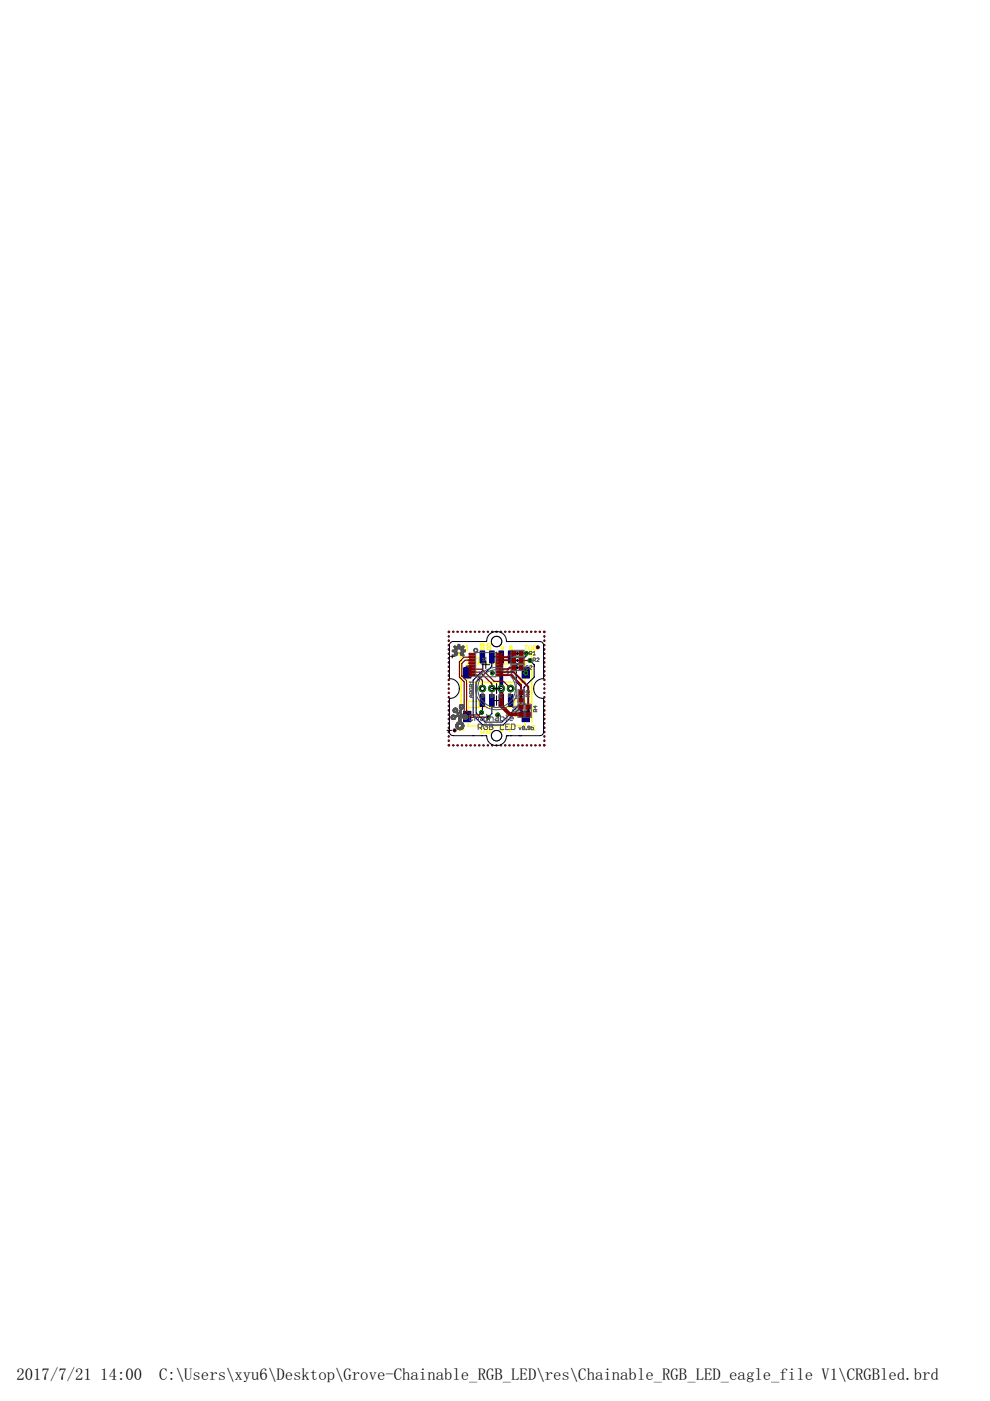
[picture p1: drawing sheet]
<svg xmlns="http://www.w3.org/2000/svg" width="210mm" height="297mm" viewBox="0 0 210 297" stroke-linecap="round" stroke-linejoin="round" font-family="sans-serif">
<defs><g id="words">
<g font-size="3.5">
<text x="3.5" y="292.5">2017/7/21</text>
<text x="21.3" y="292.5">14:00</text>
<text x="33.7" y="292.5">C:\Users\xyu6\Desktop\Grove-Chainable_RGB_LED\res\Chainable_RGB_LED_eagle_file V1\CRGBled.brd</text>
</g>
</g></defs>
<path d="M104.3 139.3h2M105.3 138.3v2M104.3 148.5h2M105.3 147.5v2" fill="none" stroke="#000" stroke-width=".21"/>
<path d="M109.8 138.2h-.5l.5 .7h-.5M110.1 138.1h.2M110.2 138.1v.6h.4M109.2 148.1h.5M109.7 147.6l-.3-.2v.7M109.9 147.4h.3M110 147.4v.6h.4" fill="none" stroke="#505050" stroke-width=".21"/>
<path d="M97.8 138.4v14.7M112.8 138.6v14.5" fill="none" stroke="#ff0" stroke-width=".32"/>
<path d="M97.8 138.4l.5 .5h-1zM112.2 138.9l.6-.5 .5 .5zM112.8 138.4v.2M99.2 150h12.2M99.2 153.2v.7h12.2v-.7M99.2 144v.7h12.2v-.7M99.2 140.8h12.2M101.5 140.8v-1.3h-2.3v1.9M101.5 150v-1.3h-2.3v1.9M109.1 140.8v-1.4h2.3v2M109.1 150v-1.4h2.3v2" fill="none" stroke="#ff0" stroke-width=".25"/>
<g fill="none" stroke="#ff0" stroke-width=".21">
<path d="M96.7 136.9h.6M97 136.9v.9M97.6 136.9v.8l.1 .1 .5-.1v-.8M98.7 136.9l.4 .2v.6l-.1 .1-.5-.1v-.6zM101.9 136.6l.6-.1 .1 .3-.6 .2zM102 137.2l-.1 .2 .1 .3h.5l.1-.1-.1-.4M103.3 137.4l.6-.2 .1 .5h-.7zM103.3 136.6l.6-.1 .1 .3-.6 .2zM106.3 137v.5l.2 .2 .3-.2v-.5M108.1 137.1l.1-.1 .3 .1-.1 .6-.3-.1v-.2h.2M111.2 136.9h.7M111.5 136.9v.9"/>
<path d="M112.2 136.9v.8l.1 .1 .5-.1v-.8M113.3 136.9l.4 .2v.6l-.1 .1-.5-.1v-.6zM97.2 153.9v.9l.6-.9v.9M98.1 154.8h.3M98.1 153.9h.3M98.3 153.9v.9M102 154.6h.7M102 154.5v.2M102.1 154.9l-.1 .2 .1 .3 .6-.1-.1-.4M102.7 154.5v.2M103.2 155.1l.6-.2 .2 .5h-.8zM103.2 154.5v.2"/>
<path d="M103.2 154.6h.8M104 154.5v.2M106.3 154.3v.4l.2 .3 .2-.3v-.4M107.9 154.4l.1-.1 .4 .1-.1 .6-.4-.1v-.3h.2M112.1 153.9v.9l.7-.9v.9M113.1 154.8h.3M113.1 153.9h.3M113.2 153.9v.9"/>
</g>
<g fill="#000080" stroke="#000080" stroke-width=".21">
<path d="M101.8 147.3h1v2.5h-1z"/>
<path d="M103.8 147.3h1v2.5h-1z"/>
<path d="M105.8 147.3h1v2.5h-1z"/>
<path d="M107.8 147.3h1v2.5h-1z"/>
<path d="M98.3 150.8h1.6v2.2h-1.6z"/>
<path d="M110.7 150.8h1.5v2.2h-1.5z"/>
<path d="M101.8 138h1v2.5h-1z"/>
<path d="M103.8 138h1v2.5h-1z"/>
<path d="M105.8 138h1v2.5h-1z"/>
<path d="M107.8 138h1v2.5h-1z"/>
<path d="M98.3 141.6h1.6v2.2h-1.6z"/>
<path d="M110.7 141.6h1.5v2.2h-1.5z"/>
</g>
<g fill="none" stroke="#000080" stroke-width=".42">
<path d="M95.1 134.9v.1M95.1 135.8v.1M95.1 136.7v.1M95.1 137.6v.2M95.1 138.6v.1M95.1 139.5v.1M95.2 133.9l-.1 .1M96.1 133.9h.1M97 133.9h.1M97.9 133.9h.1M98.8 133.9h.1M99.7 133.9h.1"/>
<path d="M100.6 133.9h.2M101.6 133.9h.1M102.5 133.9h.1M103.4 133.9h.1M104.3 133.9h.1M105.2 133.9h.1M106.2 133.9h.1M107.1 133.9h.1M108 133.9h.1M108.9 133.9h.1M109.8 133.9h.1M110.7 133.9h.1"/>
<path d="M111.7 133.9h.1M112.6 133.9h.1M113.5 133.9h.1M114.4 133.9h.1M115.3 133.9l.1 .1M115.4 134.9v.1M115.4 135.8v.1M115.4 136.7v.1M115.4 137.6v.2M115.4 138.6v.1M115.4 139.5v.1M95.1 157.9l.1 .1"/>
<path d="M95.1 140.4v.1M95.1 141.3v.1M95.1 142.2v.2M95.1 143.2v.1M95.1 144.1v.1M95.1 145v.1M95.1 145.9v.1M95.1 146.9v.1M95.1 147.8v.1M95.1 148.7v.1M95.1 149.6v.1M95.1 150.5v.2"/>
<path d="M95.1 151.5v.1M95.1 152.4v.1M95.1 153.3v.1M95.1 154.2v.1M95.1 155.2v.1M95.1 156.1v.1M95.1 157v.1M96.1 158h.1M97 158h.1M97.9 158h.1M98.8 158h.1M99.7 158h.1"/>
<path d="M100.6 158h.2M101.6 158h.1M102.5 158h.1M103.4 158h.1M104.3 158h.1M105.2 158h.1M106.2 158h.1M107.1 158h.1M108 158h.1M108.9 158h.1M109.8 158h.1M110.7 158h.1"/>
<path d="M111.7 158h.1M112.6 158h.1M113.5 158h.1M114.4 158h.1M115.4 140.4v.1M115.4 141.3v.1M115.4 142.2v.2M115.4 143.2v.1M115.4 144.1v.1M115.4 145v.1M115.4 145.9v.1M115.4 146.9v.1"/>
<path d="M115.4 147.8v.1M115.4 148.7v.1M115.4 149.6v.1M115.4 150.5v.2M115.4 151.5v.1M115.4 152.4v.1M115.4 153.3v.1M115.4 154.2v.1M115.4 155.2v.1M115.4 156.1v.1M115.4 157v.1M115.4 157.9l-.1 .1"/>
</g>
<path d="M102.4 139.2v3l-2.1 2v7.5l2.1 2h4.3l4.4-4.4v-3.6l2.2-2.1v-2.7l-.9-.9M111.6 138.5v.5l-2.1 2.2v3.4l1 1v3.4l-4.1 4.1h-3.5l-1.9-1.9v-6.6l3.3-3.3v-2.1M102.3 148.5v2.4l-.2 .2M104.3 148.5v2.8l-.8 .8" fill="none" stroke="#000080" stroke-width=".25"/>
<path d="M106.3 139.3v9.2" fill="none" stroke="#000080" stroke-width=".83"/>
<path d="M102.4 139.2l-.1 .1M104.3 139.2v.1" fill="none" stroke="#000080" stroke-width=".32"/>
<circle cx="108.3" cy="146" r=".7" fill="#008000" stroke="#008000" stroke-width=".21"/>
<circle cx="108.3" cy="146" r=".42" fill="#fff" stroke="#000" stroke-width=".21"/>
<circle cx="106.3" cy="146" r=".7" fill="#008000" stroke="#008000" stroke-width=".21"/>
<circle cx="106.3" cy="146" r=".42" fill="#fff" stroke="#000" stroke-width=".21"/>
<circle cx="104.3" cy="146" r=".7" fill="#008000" stroke="#008000" stroke-width=".21"/>
<circle cx="104.3" cy="146" r=".42" fill="#fff" stroke="#000" stroke-width=".21"/>
<circle cx="102.3" cy="146" r=".7" fill="#008000" stroke="#008000" stroke-width=".21"/>
<circle cx="102.3" cy="146" r=".42" fill="#fff" stroke="#000" stroke-width=".21"/>
<circle cx="105.5" cy="151.6" r=".4" fill="#008000" stroke="#008000" stroke-width=".21"/>
<circle cx="105.5" cy="151.6" r=".19" fill="#fff" stroke="#000" stroke-width=".21"/>
<circle cx="104.4" cy="142.7" r=".4" fill="#008000" stroke="#008000" stroke-width=".21"/>
<circle cx="104.4" cy="142.7" r=".19" fill="#fff" stroke="#000" stroke-width=".21"/>
<circle cx="111.5" cy="142.7" r=".4" fill="#008000" stroke="#008000" stroke-width=".21"/>
<circle cx="111.5" cy="142.7" r=".19" fill="#fff" stroke="#000" stroke-width=".21"/>
<circle cx="103.5" cy="152.1" r=".4" fill="#008000" stroke="#008000" stroke-width=".21"/>
<circle cx="103.5" cy="152.1" r=".19" fill="#fff" stroke="#000" stroke-width=".21"/>
<circle cx="102.1" cy="151.1" r=".4" fill="#008000" stroke="#008000" stroke-width=".21"/>
<circle cx="102.1" cy="151.1" r=".19" fill="#fff" stroke="#000" stroke-width=".21"/>
<circle cx="111.6" cy="138.5" r=".4" fill="#008000" stroke="#008000" stroke-width=".21"/>
<circle cx="111.6" cy="138.5" r=".19" fill="#fff" stroke="#000" stroke-width=".21"/>
<circle cx="112.4" cy="140" r=".4" fill="#008000" stroke="#008000" stroke-width=".21"/>
<circle cx="112.4" cy="140" r=".19" fill="#fff" stroke="#000" stroke-width=".21"/>
<g fill="#800000" stroke="#800000" stroke-width=".21">
<path d="M99.4 138.5h1.3v.4h-1.3z"/>
<path d="M99.4 139.1h1.3v.5h-1.3z"/>
<path d="M99.4 139.8h1.3v.4h-1.3z"/>
<path d="M99.4 140.4h1.3v.4h-1.3z"/>
<path d="M99.4 141h1.3v.5h-1.3z"/>
<path d="M99.4 141.7h1.3v.4h-1.3z"/>
<path d="M99.4 142.3h1.3v.4h-1.3z"/>
<path d="M99.4 142.9h1.3v.4h-1.3z"/>
<path d="M105.3 142.9h1.3v.4h-1.3z"/>
<path d="M105.3 142.3h1.3v.4h-1.3z"/>
<path d="M105.3 141.7h1.3v.4h-1.3z"/>
<path d="M105.3 141h1.3v.5h-1.3z"/>
<path d="M105.3 140.4h1.3v.4h-1.3z"/>
<path d="M105.3 139.8h1.3v.4h-1.3z"/>
<path d="M105.3 139.1h1.3v.5h-1.3z"/>
<path d="M105.3 138.5h1.3v.4h-1.3z"/>
</g>
<g fill="#800000" stroke="#800000" stroke-width=".21">
<path d="M108.5 138.1h.9v.8h-.9z" fill-rule="evenodd"/>
<path d="M110.1 138.1h.8v.8h-.8z" fill-rule="evenodd"/>
<path d="M108.5 139.6h.9v.9h-.9z" fill-rule="evenodd"/>
<path d="M110.1 139.6h.8v.9h-.8z" fill-rule="evenodd"/>
<path d="M110.1 146.5h.8v.8h-.8z" fill-rule="evenodd"/>
<path d="M110.1 148h.8v.8h-.8z" fill-rule="evenodd"/>
<path d="M111.6 149.5h.8v.8h-.8z" fill-rule="evenodd"/>
<path d="M111.6 151h.8v.9h-.8z" fill-rule="evenodd"/>
<path d="M110.1 149.5h.8v.8h-.8z" fill-rule="evenodd"/>
<path d="M110.1 151h.8v.9h-.8z" fill-rule="evenodd"/>
<path d="M110.1 141.2h.8v.8h-.8z" fill-rule="evenodd"/>
<path d="M108.5 141.2h.9v.8h-.9z" fill-rule="evenodd"/>
<circle cx="114" cy="137.2" r=".32"/>
<circle cx="96.4" cy="154.9" r=".32"/>
</g>
<path d="M100.1 139.3h-1.7l-1 1v3.3l1 1v6.5l1 1h4.1M100.1 140h-1.5l-.7 .7v2.6l1 1v6.4l.9 .9h1.8l.5-.5M110.5 138.5h1.1M100.1 143.1h1.1l1 1.1 .1 1.8M100.1 142.5h1.7l2.5 2.5v1M100.1 141.9h2.1l2.6 2.6h1.9l1.6 1.5M100.1 141.2l-1.3 .1M110.5 140h1.9" fill="none" stroke="#800000" stroke-width=".25"/>
<g fill="none" stroke="#800000" stroke-width=".42">
<path d="M95.1 134.9v.1M95.1 135.8v.1M95.1 136.7v.1M95.1 137.6v.2M95.1 138.6v.1M95.1 139.5v.1M95.2 133.9l-.1 .1M96.1 133.9h.1M97 133.9h.1M97.9 133.9h.1M98.8 133.9h.1M99.7 133.9h.1"/>
<path d="M100.6 133.9h.2M101.6 133.9h.1M102.5 133.9h.1M103.4 133.9h.1M104.3 133.9h.1M105.2 133.9h.1M105.9 140h3M106.2 133.9h.1M107.1 133.9h.1M108 133.9h.1M108.9 133.9h.1M108.9 138.5h-.4l-.9 .8h-1.7"/>
<path d="M109.8 133.9h.1M110.7 133.9h.1M111.7 133.9h.1M112.6 133.9h.1M113.5 133.9h.1M114.4 133.9h.1M115.3 133.9l.1 .1M115.4 134.9v.1M115.4 135.8v.1M115.4 136.7v.1M115.4 137.6v.2M115.4 138.6v.1"/>
<path d="M115.4 139.5v.1M95.1 157.9l.1 .1M95.1 140.4v.1M95.1 141.3v.1M95.1 142.2v.2M95.1 143.2v.1M95.1 144.1v.1M95.1 145v.1M95.1 145.9v.1M95.1 146.9v.1M95.1 147.8v.1M95.1 148.7v.1"/>
<path d="M95.1 149.6v.1M95.1 150.5v.2M95.1 151.5v.1M95.1 152.4v.1M95.1 153.3v.1M95.1 154.2v.1M95.1 155.2v.1M95.1 156.1v.1M95.1 157v.1M96.1 158h.1M97 158h.1M97.9 158h.1"/>
<path d="M98.8 158h.1M99.7 158h.1M100.6 158h.2M101.6 158h.1M102.5 158h.1M103.4 158h.1M104.3 158h.1M105.2 158h.1M105.9 143.1h2.5l2.1 2.1v1.7M105.9 142.5h3l3.1 3.1v4.3M106.2 158h.1M107.1 158h.1"/>
<path d="M108 158h.1M108.9 158h.1M108.9 141.6h-.8l-.3 .3h-1.9M109.8 158h.1M110.7 158h.1M111.7 158h.1M112.6 158h.1M113.5 158h.1M114.4 158h.1M115.4 157.9l-.1 .1M115.4 140.4v.1M115.4 141.3v.1"/>
<path d="M115.4 142.2v.2M115.4 143.2v.1M115.4 144.1v.1M115.4 145v.1M115.4 145.9v.1M115.4 146.9v.1M115.4 147.8v.1M115.4 148.7v.1M115.4 149.6v.1M115.4 150.5v.2M115.4 151.5v.1M115.4 152.4v.1"/>
<path d="M115.4 153.3v.1M115.4 154.2v.1M115.4 155.2v.1M115.4 156.1v.1M115.4 157v.1"/>
</g>
<path d="M106.3 146v3.7l1.8 1.7h3.9" fill="none" stroke="#800000" stroke-width=".83"/>
<circle cx="108.3" cy="146" r=".7" fill="#008000" stroke="#008000" stroke-width=".21"/>
<circle cx="108.3" cy="146" r=".42" fill="#fff" stroke="#000" stroke-width=".21"/>
<circle cx="106.3" cy="146" r=".7" fill="#008000" stroke="#008000" stroke-width=".21"/>
<circle cx="106.3" cy="146" r=".42" fill="#fff" stroke="#000" stroke-width=".21"/>
<circle cx="104.3" cy="146" r=".7" fill="#008000" stroke="#008000" stroke-width=".21"/>
<circle cx="104.3" cy="146" r=".42" fill="#fff" stroke="#000" stroke-width=".21"/>
<circle cx="102.3" cy="146" r=".7" fill="#008000" stroke="#008000" stroke-width=".21"/>
<circle cx="102.3" cy="146" r=".42" fill="#fff" stroke="#000" stroke-width=".21"/>
<circle cx="105.5" cy="151.6" r=".4" fill="#008000" stroke="#008000" stroke-width=".21"/>
<circle cx="105.5" cy="151.6" r=".19" fill="#fff" stroke="#000" stroke-width=".21"/>
<circle cx="104.4" cy="142.7" r=".4" fill="#008000" stroke="#008000" stroke-width=".21"/>
<circle cx="104.4" cy="142.7" r=".19" fill="#fff" stroke="#000" stroke-width=".21"/>
<circle cx="111.5" cy="142.7" r=".4" fill="#008000" stroke="#008000" stroke-width=".21"/>
<circle cx="111.5" cy="142.7" r=".19" fill="#fff" stroke="#000" stroke-width=".21"/>
<circle cx="103.5" cy="152.1" r=".4" fill="#008000" stroke="#008000" stroke-width=".21"/>
<circle cx="103.5" cy="152.1" r=".19" fill="#fff" stroke="#000" stroke-width=".21"/>
<circle cx="102.1" cy="151.1" r=".4" fill="#008000" stroke="#008000" stroke-width=".21"/>
<circle cx="102.1" cy="151.1" r=".19" fill="#fff" stroke="#000" stroke-width=".21"/>
<circle cx="111.6" cy="138.5" r=".4" fill="#008000" stroke="#008000" stroke-width=".21"/>
<circle cx="111.6" cy="138.5" r=".19" fill="#fff" stroke="#000" stroke-width=".21"/>
<circle cx="112.4" cy="140" r=".4" fill="#008000" stroke="#008000" stroke-width=".21"/>
<circle cx="112.4" cy="140" r=".19" fill="#fff" stroke="#000" stroke-width=".21"/>
<g fill="none" stroke="#505050" stroke-width=".21">
<path d="M96 138.1h.8M96 138h.8M96.3 137.1l.2 .4M96.3 137.1h.3M96.3 138.9h.4M96.3 138.8h.5M96.3 138.2h.6M96.4 137.2h1.9M96.4 138.3h.5M96.4 137l.4 .2 .4-.2M96.4 137h.1M96.4 138.7h.5"/>
<path d="M96.4 137.8h.4M96.4 137.4h1.8M96.5 137.7h.4M96.5 138.5h.5M96.5 138.6h.5M96.5 137.6h.5M96.5 137.5l-.1 .4h-.4v.2h.3l.2 .4-.2 .4 .1 .1 .4-.1 .2-.4-.2-.5 .1-.4 .4-.1 .4 .1 .2 .4-.2 .5 .1 .4 .4 .1 .1-.1-.1-.3M96.5 137.5h1.7M97 137.1h.6M97.2 137v-.3l.2 .1 .1 .3 .4 .1 .3-.2M97.2 137h.3M97.2 136.9h.3"/>
<path d="M97.6 137.6h.6M97.7 138.6h.5M97.7 138.5h.5M97.7 138.7h.5M97.7 137.7h.6M97.8 138.3h.4M97.8 138.8h.5M97.8 137.8h.5M97.8 138.2h.5M97.9 138.1h.7M97.9 138h.7M98 138.9h.3"/>
<path d="M98 137.1h.3M98.2 137.5l.1 .4h.4M98.2 137l.1 .1M98.2 137h.1M98.2 137.5l.2-.4-.2-.2-.3 .2-.4-.1v-.4h-.4v.4l-.3 .1-.4-.2-.2 .2 .2 .4-.1 .3-.4 .1v.3l.4 .1 .1 .3-.2 .3 .2 .2 .3-.2 .2 .1 .2-.6a.45 .45 0 0 1-.1-.7 .45 .45 0 0 1 .7 0 .45 .45 0 0 1-.2 .7l.2 .6 .2-.1 .3 .2 .2-.2-.2-.3M98.2 137.5l.1 .3 .4 .1M98.3 137.1l-.1 .4M98.7 137.9l-.1 .2-.4 .2v.3M98.7 137.9v.3l-.3 .1-.2 .3M100.9 138.4h4.2v5.1h-4.2zM103 139.3v.5M103 139.6h-.7l.2 .2"/>
<path d="M108.3 137.9h2.8v1.2h-2.8zM108.3 139.4h2.8v1.3h-2.8zM112.3 138.6l.5-.1-.2-.4h-.3v.8M112.5 138.6l.3 .3M113 138.9h.5M113 138.4l.3-.3v.8M113.1 140h.3l.1-.4-.4-.1v.8M113.3 140l.2 .3M113.8 139.6l.1-.1 .4 .1-.5 .7h.5M99.7 145.9v.5l.6-.2-.1-.3h-.3v.2M99.7 145.1l.2 .1 .3-.1 .1 .5h-.7zM99.9 145.2v.4"/>
<path d="M99.9 147.4v.4M100.1 147.1v-.4l-.4-.1-.1 .5h.7M100.3 151.8l-.2-.2h-.4l-.2 .2v.8l.2 .2h.4l.2-.2M100.3 147.4h-.5l-.2 .2 .2 .2h.5M100.3 146.6l-.2 .3M100.3 144.4v.5M100.3 144.6h-.7l.2 .3M100.7 151.6v1.2M100.7 152.2l.2-.2h.3l.3 .2v.6M101.4 154.3h.6l.2-.2v-.4l-.2-.2h-.6v1.2M101.8 154.3l.4 .4M102 152h.4l.2 .2v.6h-.6l-.2-.2 .2-.2h.6"/>
<path d="M102.2 147.1l.4 .1-.1 .6h-.3zM102.2 147.5h.3M102.3 140.1l.7 .1-.1 .3h-.6M103 152.8h.4M103 152h.2v.8M103.2 151.4v.2M103.3 153.7l-.2-.2h-.3l-.2 .2v.8l.2 .2h.3l.2-.2v-.4h-.3M103.7 153.5h.6l.2 .2-.2 .4 .2 .4-.2 .2h-.6zM103.7 154.1h.6M103.8 152.8v-.8h.6l.2 .2v.6M104.5 147.2l-.1-.1-.3 .1 .1 .6 .3-.1v-.2h-.2M105.1 152h.4l.2 .2v.6h-.6l-.2-.2 .2-.2h.6"/>
<path d="M106.1 153.5v1.2h.7M106.1 151.6v1.2h.6l.2-.2v-.4l-.2-.2h-.6M106.4 147.2l-.1-.1-.3 .1 .1 .6 .3-.1M107.2 154.1h.4M107.3 151.6h.2v1.2M107.3 152.8h.4M107.8 147.6l.6-.1-.2-.4h-.4v.7M108 153.5h-.8v1.2h.8M108.1 152.4h.7l-.2-.4h-.4l-.1 .2v.4l.1 .2h.4M108.1 147.6l.3 .2M108.3 140.9h2.8v1.3h-2.8zM108.4 153.5h.6l.2 .2v.8l-.2 .2h-.6z"/>
<path d="M108.8 150.4l-.1 .1 .1 .4 .6-.1-.1-.4M109.4 149.6v.6M109.4 149.9h-.7l.2 .3M109.8 146.2h1.3v2.8h-1.3zM109.8 149.3h1.3v2.8h-1.3zM110 154.2l.3 .5 .2-.5M111.3 154.1l-.4-.1-.1 .6M111.3 154.1l-.2 .6-.3-.1M111.3 154.1l-.5 .5M111.4 149.3h1.2v2.8h-1.2zM111.5 154.6l.1 .1zM111.9 146.6l-.1-.1-.3 .1 .2 .4"/>
<path d="M111.9 146.6l.1-.1 .3 .1-.2 .4M111.9 146.6v.1M112 141.3l-.1-.1-.4 .1 .2 .6 .3-.1M112 147.7v-.4l-.3-.1-.2 .5h.8M112.3 141.3l.1-.1 .4 .1-.5 .6h.5M112.3 147.2l-.3 .2M112.4 154.3h-.4l-.1-.1 .1-.2 .4 .1v.5l-.2 .1-.3-.1M112.6 154v.7h.4l.1-.4-.5-.1M113.5 149.6v.6l-.4-.4h.8M113.6 150.9v-.4l-.4-.1-.1 .5h.8M113.9 150.4l-.3 .2"/>
<circle cx="105.3" cy="146" r="4.5"/>
<circle cx="105.3" cy="146" r="4"/>
</g>
<path d="M100.6 137.5a.46 .46 0 0 1 .7 .2 .46 .46 0 0 1-.3 .6 .46 .46 0 0 1-.6-.4h.1a.32 .32 0 0 1 .4-.3 .32 .32 0 0 1 .2 .5 .32 .32 0 0 1-.5-.1l-.2-.1z" fill-rule="evenodd" fill="#505050" stroke="#505050" stroke-width=".21"/>
<g fill="#505050" stroke="#505050" stroke-width=".21">
<path d="M97.3 154.7h.4z"/>
<path d="M97.2 154.7h.5z"/>
<path d="M97.2 154.6l.7 .1z"/>
<path d="M97.1 154.6l.8 .1z"/>
<path d="M97.1 154.6h.8z"/>
<path d="M97 154.6h1z"/>
<path d="M97 154.5l1 .1z"/>
<path d="M97 154.5l1.1 .1z"/>
<path d="M97 154.5h1.1z"/>
<path d="M96.9 154.5h1.2z"/>
<path d="M96.9 154.4l1.2 .1z"/>
<path d="M96.9 154.4l1.3 .1z"/>
<path d="M96.9 154.4h1.3z"/>
<path d="M96.8 154.4h1.4z"/>
<path d="M96.8 154.3l1.4 .1z"/>
<path d="M96.8 154.3h1.4z"/>
<path d="M96.8 154.3h1.5z"/>
<path d="M96.8 154.3h.7z"/>
<path d="M97.5 154.3h.8z"/>
<path d="M96.8 154.2l.6 .1z"/>
<path d="M97.6 154.2l.6 .1z"/>
<path d="M96.7 154.2h.6z"/>
<path d="M97.7 154.2h.6z"/>
<path d="M96.7 154.1l.5 .1z"/>
<path d="M97.7 154.1l.6 .1z"/>
<path d="M97.8 154.1l.5 .1z"/>
<path d="M96.7 154.1h.5z"/>
<path d="M97.8 154.1h.5z"/>
<path d="M96.7 154l.4 .1z"/>
<path d="M97.9 154l.4 .1z"/>
<path d="M96.7 154h.4z"/>
<path d="M97.9 154h.4z"/>
<path d="M96.7 153.9l.4 .1z"/>
<path d="M97.9 153.9l.4 .1z"/>
<path d="M96.7 153.9h.4z"/>
<path d="M97.9 153.9h.4z"/>
<path d="M96.7 153.8l.4 .1z"/>
<path d="M97.9 153.8l.4 .1z"/>
<path d="M96.7 153.8h.4z"/>
<path d="M97.9 153.8h.4z"/>
<path d="M96.7 153.7l.4 .1z"/>
<path d="M97.9 153.7l.4 .1z"/>
<path d="M96.7 153.7h.4z"/>
<path d="M97.9 153.7h.4z"/>
<path d="M97.8 153.7h.5z"/>
<path d="M96.7 153.6l.5 .1z"/>
<path d="M97.8 153.6l.5 .1z"/>
<path d="M96.7 153.6h.5z"/>
<path d="M97.7 153.6h.6z"/>
<path d="M96.7 153.6h.6z"/>
<path d="M96.7 153.5l.6 .1z"/>
<path d="M97.7 153.5l.6 .1z"/>
<path d="M97.7 153.5l.5 .1z"/>
<path d="M96.8 153.5h.6z"/>
<path d="M97.6 153.5h.6z"/>
<path d="M96.8 153.5h1.5z"/>
<path d="M96.8 153.4l1.5 .1z"/>
<path d="M96.8 153.4l1.4 .1z"/>
<path d="M96.8 153.4h1.4z"/>
<path d="M96.9 153.3l1.3 .1z"/>
<path d="M96.9 153.3h1.2z"/>
<path d="M96.9 153.2l1.2 .1z"/>
<path d="M96.9 153.2l1.1 .1z"/>
<path d="M97 153.2h1z"/>
<path d="M97 153.1l1 .1z"/>
<path d="M97.1 153.1l.8 .1z"/>
<path d="M97.1 153.1h.8z"/>
<path d="M97.1 153.1h.7z"/>
<path d="M97.2 153l.6 .1z"/>
<path d="M97.2 153l.5 .1z"/>
<path d="M97.2 153h.5z"/>
<path d="M97.2 152.9l.5 .1z"/>
<path d="M97.2 152.9h.5z"/>
<path d="M97.2 152.8l.5 .1z"/>
<path d="M97.2 152.8h.5z"/>
<path d="M97.2 152.7l.5 .1z"/>
<path d="M97.2 152.7h.5z"/>
<path d="M97.2 152.6l.5 .1z"/>
<path d="M97.2 152.6h.5z"/>
<path d="M96 152.5l.3 .1z"/>
<path d="M97.2 152.5l.5 .1z"/>
<path d="M95.9 152.5h.4z"/>
<path d="M97.2 152.5h.5z"/>
<path d="M95.8 152.5h.6z"/>
<path d="M98.5 152.5h.3z"/>
<path d="M98.4 152.5h.4z"/>
<path d="M95.8 152.4l.6 .1z"/>
<path d="M97.2 152.4l.5 .1z"/>
<path d="M98.4 152.4l.5 .1z"/>
<path d="M95.8 152.4h.7z"/>
<path d="M97.2 152.4h.5z"/>
<path d="M98.3 152.4h.6z"/>
<path d="M98.3 152.4h.7z"/>
<path d="M95.7 152.4h.8z"/>
<path d="M95.7 152.3l.9 .1z"/>
<path d="M97.2 152.3l.5 .1z"/>
<path d="M98.2 152.3l.8 .1z"/>
<path d="M95.7 152.3l.4 .1z"/>
<path d="M96.2 152.3l.4 .1z"/>
<path d="M95.7 152.3h.4z"/>
<path d="M96.2 152.3h.4z"/>
<path d="M97.2 152.3h.5z"/>
<path d="M98.2 152.3h.9z"/>
<path d="M95.7 152.3h.3z"/>
<path d="M96.3 152.3h.3z"/>
<path d="M95.7 152.2l.3 .1z"/>
<path d="M96.3 152.2l.3 .1z"/>
<path d="M97.2 152.2l.5 .1z"/>
<path d="M98.2 152.2l.9 .1z"/>
<path d="M95.7 152.2l.2 .1z"/>
<path d="M98.2 152.2l.3 .1z"/>
<path d="M98.8 152.2l.3 .1z"/>
<path d="M95.7 152.2h.2z"/>
<path d="M96.3 152.2h.3z"/>
<path d="M97.2 152.2h.5z"/>
<path d="M98.1 152.2h.4z"/>
<path d="M98.8 152.2h.3z"/>
<path d="M95.7 152.1l.2 .1z"/>
<path d="M96.3 152.1l.3 .1z"/>
<path d="M97.2 152.1l.5 .1z"/>
<path d="M98.1 152.1l.3 .1z"/>
<path d="M98.8 152.1l.3 .1z"/>
<path d="M96.4 152.1l.2 .1z"/>
<path d="M98.2 152.1l.2 .1z"/>
<path d="M95.7 152.1h.2z"/>
<path d="M96.4 152.1h.2z"/>
<path d="M97.2 152.1h.5z"/>
<path d="M98.2 152.1h.2z"/>
<path d="M98.9 152.1h.2z"/>
<path d="M98.1 152.1h.3z"/>
<path d="M95.7 152l.2 .1z"/>
<path d="M96.4 152l.2 .1z"/>
<path d="M97.2 152l.5 .1z"/>
<path d="M98.1 152l.3 .1z"/>
<path d="M98.9 152l.2 .1z"/>
<path d="M95.7 152h.2z"/>
<path d="M96.4 152h.3z"/>
<path d="M97.2 152h.5z"/>
<path d="M98.1 152h.3z"/>
<path d="M98.9 152h.2z"/>
<path d="M96.3 152h.4z"/>
<path d="M95.7 151.9l.2 .1z"/>
<path d="M96.3 151.9l.5 .1z"/>
<path d="M97.2 151.9l.5 .1z"/>
<path d="M98.1 151.9l.3 .1z"/>
<path d="M98.9 151.9l.2 .1z"/>
<path d="M95.7 151.9h.3z"/>
<path d="M96.3 151.9h.5z"/>
<path d="M97.2 151.9h.5z"/>
<path d="M98.1 151.9h.3z"/>
<path d="M98.8 151.9h.3z"/>
<path d="M95.7 151.9h.4z"/>
<path d="M96.2 151.9h.8z"/>
<path d="M97.1 151.9h.7z"/>
<path d="M98 151.9h.4z"/>
<path d="M95.7 151.8l.4 .1z"/>
<path d="M96.2 151.8l.8 .1z"/>
<path d="M97.1 151.8l.7 .1z"/>
<path d="M98 151.8l.5 .1z"/>
<path d="M98.8 151.8l.3 .1z"/>
<path d="M95.7 151.8l2.1 .1z"/>
<path d="M97.9 151.8l.6 .1z"/>
<path d="M95.7 151.8h2.1z"/>
<path d="M97.9 151.8h.6z"/>
<path d="M98.7 151.8h.4z"/>
<path d="M95.8 151.8h3.3z"/>
<path d="M95.7 151.7l.8 .1z"/>
<path d="M96.7 151.7l2.3 .1z"/>
<path d="M95.8 151.7l.7 .1z"/>
<path d="M96.7 151.7l.7 .1z"/>
<path d="M97.5 151.7l1.5 .1z"/>
<path d="M95.8 151.7h.7z"/>
<path d="M96.8 151.7h.5z"/>
<path d="M97.5 151.7h1.5z"/>
<path d="M95.9 151.7h.5z"/>
<path d="M96.9 151.7h.4z"/>
<path d="M97.6 151.7h.5z"/>
<path d="M98.3 151.7h.7z"/>
<path d="M95.9 151.6l.5 .1z"/>
<path d="M96.9 151.6l.3 .1z"/>
<path d="M97.6 151.6l.4 .1z"/>
<path d="M98.3 151.6l.7 .1z"/>
<path d="M95.9 151.6l.4 .1z"/>
<path d="M98.3 151.6l.6 .1z"/>
<path d="M96 151.6h.3z"/>
<path d="M96.9 151.6h.3z"/>
<path d="M97.7 151.6h.3z"/>
<path d="M98.4 151.6h.5z"/>
<path d="M97.6 151.6h.3z"/>
<path d="M98.4 151.6h.4z"/>
<path d="M97.7 151.6h.2z"/>
<path d="M98.5 151.6h.3z"/>
<path d="M96.9 151.5l.3 .1z"/>
<path d="M97.7 151.5l.2 .1z"/>
<path d="M98.6 151.5l.1 .1z"/>
<path d="M96.9 151.5h.3z"/>
<path d="M97.7 151.5h.2z"/>
<path d="M96.9 151.4l.3 .1z"/>
<path d="M97.7 151.4l.2 .1z"/>
<path d="M97 151.4l.3 .1z"/>
<path d="M97.6 151.4l.3 .1z"/>
<path d="M97 151.4h.3z"/>
<path d="M97.6 151.4h.3z"/>
<path d="M97 151.3l.3 .1z"/>
<path d="M97.6 151.3l.3 .1z"/>
<path d="M97 151.3h.3z"/>
<path d="M97.5 151.3h.4z"/>
<path d="M97 151.3h.4z"/>
<path d="M97 151.2l.9 .1z"/>
<path d="M96.9 151.2l.9 .1z"/>
<path d="M97 151.2h.8z"/>
<path d="M96.9 151.2h.9z"/>
<path d="M96.9 151.1l.9 .1z"/>
<path d="M96.9 151.1l.8 .1z"/>
<path d="M96.9 151.1h.8z"/>
<path d="M96.4 151.1h.3z"/>
<path d="M96.8 151.1h.4z"/>
<path d="M97.2 151.1h.5z"/>
<path d="M96.3 151l.8 .1z"/>
<path d="M97.2 151l.5 .1z"/>
<path d="M96.3 151h.8z"/>
<path d="M97.4 151h.3z"/>
<path d="M96.2 151h.8z"/>
<path d="M97.4 151h.2z"/>
<path d="M97.5 151h.2z"/>
<path d="M96.2 150.9l.8 .1z"/>
<path d="M97.5 150.9l.2 .1z"/>
<path d="M96.2 150.9h.8z"/>
<path d="M97.5 150.9h.2z"/>
<path d="M96.1 150.9h.9z"/>
<path d="M96.1 150.8l.9 .1z"/>
<path d="M97.5 150.8l.2 .1z"/>
<path d="M96.1 150.8l.4 .1z"/>
<path d="M96.6 150.8l.4 .1z"/>
<path d="M96.1 150.8h.3z"/>
<path d="M96.7 150.8h.3z"/>
<path d="M97.5 150.8h.2z"/>
<path d="M96.1 150.7l.3 .1z"/>
<path d="M96.8 150.7l.2 .1z"/>
<path d="M97.5 150.7l.2 .1z"/>
<path d="M96.1 150.7h.2z"/>
<path d="M96.8 150.7h.2z"/>
<path d="M97.5 150.7h.2z"/>
<path d="M96.1 150.7h.3z"/>
<path d="M96.1 150.6l.2 .1z"/>
<path d="M96.8 150.6l.2 .1z"/>
<path d="M97.5 150.6l.2 .1z"/>
<path d="M96.1 150.6h.2z"/>
<path d="M96.8 150.6h.2z"/>
<path d="M97.6 150.6h.2z"/>
<path d="M96.1 150.5l.2 .1z"/>
<path d="M96.8 150.5l.2 .1z"/>
<path d="M97.6 150.5l.2 .1z"/>
<path d="M96.1 150.5h.3z"/>
<path d="M96.8 150.5h.2z"/>
<path d="M97.6 150.5h.2z"/>
<path d="M96.7 150.5h.3z"/>
<path d="M96.1 150.4l.3 .1z"/>
<path d="M96.7 150.4l.3 .1z"/>
<path d="M97.6 150.4l.2 .1z"/>
<path d="M96.1 150.4h.4z"/>
<path d="M96.6 150.4h.4z"/>
<path d="M97.6 150.4h.3z"/>
<path d="M96.1 150.3l.9 .1z"/>
<path d="M97.6 150.3l.3 .1z"/>
<path d="M96.2 150.3h.8z"/>
<path d="M97.6 150.3h.4z"/>
<path d="M96.2 150.3h.7z"/>
<path d="M97.6 150.3h.5z"/>
<path d="M96.3 150.2l.6 .1z"/>
<path d="M97.6 150.2l.5 .1z"/>
<path d="M96.3 150.2h.6z"/>
<path d="M97.6 150.2h.6z"/>
<path d="M96.3 150.2h.5z"/>
<path d="M97.5 150.2h.7z"/>
<path d="M96.4 150.2h.4z"/>
<path d="M96.4 150.1l.3 .1z"/>
<path d="M97.5 150.1l.7 .1z"/>
<path d="M96.5 150.1h.1z"/>
<path d="M97.5 150.1h.8z"/>
<path d="M97.4 150l.4 .1z"/>
<path d="M97.9 150l.4 .1z"/>
<path d="M97.4 150l.3 .1z"/>
<path d="M98 150l.3 .1z"/>
<path d="M97.4 150h.3z"/>
<path d="M98 150h.3z"/>
<path d="M97.4 149.9l.3 .1z"/>
<path d="M98 149.9l.3 .1z"/>
<path d="M97.4 149.9h.3z"/>
<path d="M98.1 149.9h.2z"/>
<path d="M97.4 149.8l.2 .1z"/>
<path d="M98.1 149.8l.3 .1z"/>
<path d="M97.4 149.8h.2z"/>
<path d="M98.1 149.8h.3z"/>
<path d="M97.4 149.8h.3z"/>
<path d="M98.1 149.8h.2z"/>
<path d="M97.4 149.7l.3 .1z"/>
<path d="M98 149.7l.3 .1z"/>
<path d="M97.4 149.7h.3z"/>
<path d="M98 149.7h.3z"/>
<path d="M97.4 149.6l.3 .1z"/>
<path d="M98 149.6l.3 .1z"/>
<path d="M97.4 149.6h.4z"/>
<path d="M97.9 149.6h.4z"/>
<path d="M97.5 149.6h.8z"/>
<path d="M97.5 149.5l.8 .1z"/>
<path d="M97.5 149.5l.7 .1z"/>
<path d="M97.5 149.5h.7z"/>
<path d="M97.6 149.4l.6 .1z"/>
<path d="M97.6 149.4h.5z"/>
<path d="M97.7 149.4h.4z"/>
</g>
<g fill="none" stroke="#000" stroke-width=".21">
<path d="M95.5 136.2l.6-.2h7a2.2 2.2 0 0 1 2.2-2.1 2.2 2.2 0 0 1 2.2 2.1h7l.5 .2 .3 .6v7a2.2 2.2 0 0 0-2.1 2.2 2.2 2.2 0 0 0 2.1 2.2v7l-.3 .5-.5 .3h-7a2.2 2.2 0 0 1-2.2 2.1 2.2 2.2 0 0 1-2.2-2.1h-7l-.6-.3-.2-.5v-7a2.2 2.2 0 0 0 2.1-2.2 2.2 2.2 0 0 0-2.1-2.2v-7zM95.5 139.1h.8M95.9 138.8v.7M109.5 138.5h.5M109.7 138.3v.5M109.7 139.8v.5M113.8 137.2h.5M114 137v.5M94.8 154.9h1M95.3 154.4v.9M96.1 154.9h.5M96.4 154.6v.5"/>
<path d="M102.2 140.9h1.6M103 140.1v1.6M104.3 146h2M105.3 145v2M109.5 140h.5M109.5 141.6h.5M109.7 141.3v.5M110.2 147.6h.6M110.2 150.7h.6M110.5 147.3v.7M110.5 150.4v.6M111.7 150.7h.6"/>
<path d="M112 150.3v.7"/>
<circle cx="105.3" cy="156" r="1.1"/>
</g>
<circle cx="105.3" cy="156" r="1.1" fill="#fff" stroke="#000" stroke-width=".21"/>
<circle cx="105.3" cy="136" r="1.1" fill="none" stroke="#000" stroke-width=".21"/>
<circle cx="105.3" cy="136" r="1.1" fill="#fff" stroke="#000" stroke-width=".21"/>
<use href="#words"/>
</svg>
